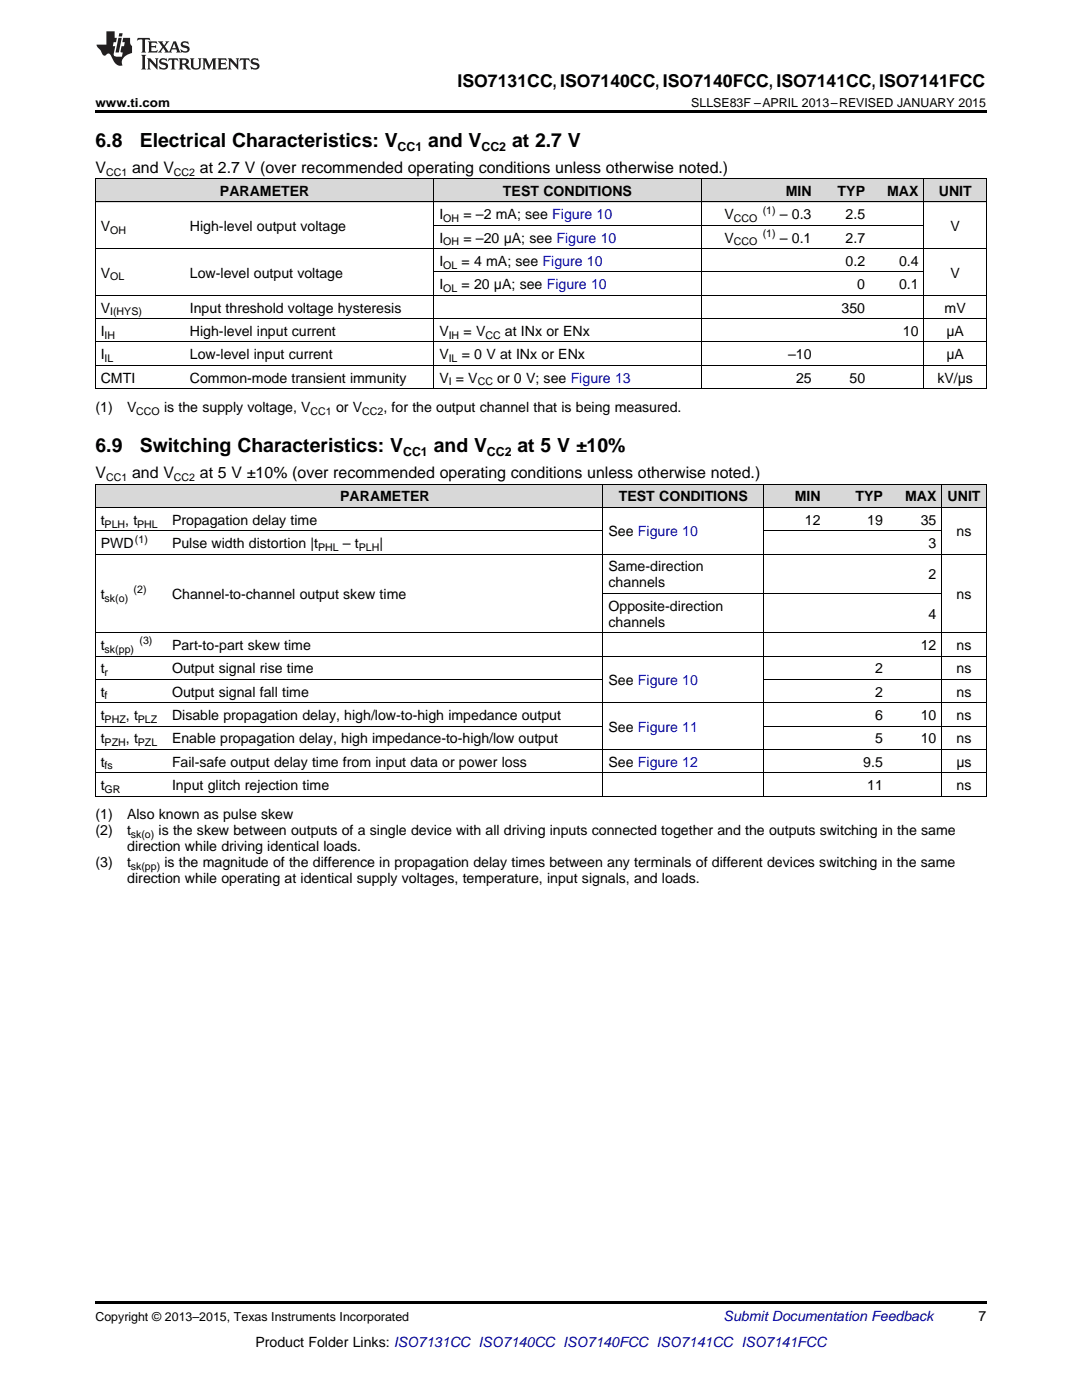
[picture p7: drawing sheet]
<svg xmlns="http://www.w3.org/2000/svg" width="216mm" height="279mm" viewBox="0 0 216 279" stroke-linecap="round" stroke-linejoin="round" font-family="sans-serif">
<defs><g id="words">
<g font-size="3.9">
<text x="19" y="29.3">6.8</text>
<text x="27.9" y="29.3">Electrical Characteristics: V</text>
<text x="85.4" y="29.3">and V</text>
<text x="102.2" y="29.3">at 2.7 V</text>
<text x="19" y="90.3">6.9</text>
<text x="27.9" y="90.3">Switching Characteristics: V</text>
<text x="86.5" y="90.3">and V</text>
<text x="103.3" y="90.3">at 5 V ±10%</text>
</g>
<text font-size="3.5" x="91.3" y="17.3">ISO7131CC, ISO7140CC, ISO7140FCC, ISO7141CC, ISO7141FCC</text>
<g font-size="3.2">
<text x="19" y="34.4">V</text>
<text x="26.4" y="34.4">and V</text>
<text x="39.9" y="34.4">at 2.7 V (over recommended operating conditions unless otherwise noted.)</text>
<text x="19" y="95.4">V</text>
<text x="26.4" y="95.4">and V</text>
<text x="39.9" y="95.4">at 5 V ±10% (over recommended operating conditions unless otherwise noted.)</text>
</g>
<g font-size="2.8">
<text x="43.9" y="39.1">PARAMETER</text>
<text x="100.4" y="39.1">TEST CONDITIONS</text>
<text x="156.8" y="39.1">MIN</text>
<text x="167.1" y="39.1">TYP</text>
<text x="177" y="39.1">MAX</text>
<text x="187.3" y="39.1">UNIT</text>
<text x="20.1" y="46.1">V</text>
<text x="37.9" y="46.1">High-level output voltage</text>
<text x="87.7" y="43.7">I</text>
<text x="92.5" y="43.7">= –2 mA; see Figure 10</text>
<text x="144.5" y="43.7">V</text>
<text x="155.6" y="43.7">– 0.3</text>
<text x="168.7" y="43.7">2.5</text>
<text x="189.7" y="46.1">V</text>
<text x="87.7" y="48.4">I</text>
<text x="87.7" y="53.1">I</text>
<text x="92.1" y="53.1">= 4 mA; see Figure 10</text>
<text x="92.5" y="48.4">= –20 μA; see Figure 10</text>
<text x="144.5" y="48.4">V</text>
<text x="155.6" y="48.4">– 0.1</text>
<text x="168.7" y="48.4">2.7</text>
<text x="168.7" y="53.1">0.2</text>
<text x="179.4" y="53.1">0.4</text>
<text x="20.1" y="55.4">V</text>
<text x="37.9" y="55.4">Low-level output voltage</text>
<text x="87.7" y="57.7">I</text>
<text x="92.1" y="57.7">= 20 μA; see Figure 10</text>
<text x="171.1" y="57.7">0</text>
<text x="179.4" y="57.7">0.1</text>
<text x="189.7" y="55.4">V</text>
<text x="20.1" y="62.4">V</text>
<text x="37.9" y="62.4">Input threshold voltage hysteresis</text>
<text x="167.9" y="62.4">350</text>
<text x="188.5" y="62.4">mV</text>
<text x="20.1" y="67">I</text>
<text x="20.1" y="71.7">I</text>
<text x="37.9" y="67">High-level input current</text>
<text x="37.9" y="71.7">Low-level input current</text>
<text x="87.7" y="67">V</text>
<text x="87.7" y="71.7">V</text>
<text x="92.1" y="71.7">= 0 V at INx or ENx</text>
<text x="92.5" y="67">= V</text>
<text x="100.8" y="67">at INx or ENx</text>
<text x="157.3" y="71.7">–10</text>
<text x="180.2" y="67">10</text>
<text x="188.8" y="67">μA</text>
<text x="188.8" y="71.7">μA</text>
<text x="20.1" y="76.3">CMTI</text>
<text x="37.9" y="76.3">Common-mode transient immunity</text>
<text x="87.7" y="76.3">V = V</text>
<text x="99.2" y="76.3">or 0 V; see Figure 13</text>
<text x="158.9" y="76.3">25</text>
<text x="169.5" y="76.3">50</text>
<text x="187" y="76.3">kV/μs</text>
<text x="19" y="82.2">(1)</text>
<text x="25.4" y="82.2">V</text>
<text x="32.7" y="82.2">is the supply voltage, V</text>
<text x="67.1" y="82.2">or V</text>
<text x="76.5" y="82.2">, for the output channel that is being measured.</text>
<text x="67.9" y="100.1">PARAMETER</text>
<text x="123.5" y="100.1">TEST CONDITIONS</text>
<text x="158.6" y="100.1">MIN</text>
<text x="170.7" y="100.1">TYP</text>
<text x="180.6" y="100.1">MAX</text>
<text x="189.1" y="100.1">UNIT</text>
<text x="20.1" y="104.7">t</text>
<text x="25" y="104.7">, t</text>
<text x="34.3" y="104.7">Propagation delay time</text>
<text x="121.4" y="107.1">See Figure 10</text>
<text x="160.6" y="104.7">12</text>
<text x="173" y="104.7">19</text>
<text x="183.7" y="104.7">35</text>
<text x="190.9" y="107.1">ns</text>
<text x="20.1" y="109.4">PWD</text>
<text x="34.3" y="109.4">Pulse width distortion |t</text>
<text x="68.4" y="109.4">– t</text>
<text x="75.7" y="109.4">|</text>
<text x="185.3" y="109.4">3</text>
<text x="20.1" y="119.6">t</text>
<text x="34.3" y="119.6">Channel-to-channel output skew time</text>
<text x="121.4" y="114.1">Same-direction</text>
<text x="121.4" y="117.2">channels</text>
<text x="185.3" y="115.6">2</text>
<text x="190.9" y="119.6">ns</text>
<text x="121.4" y="121.9">Opposite-direction</text>
<text x="121.4" y="125.1">channels</text>
<text x="185.3" y="123.5">4</text>
<text x="20.1" y="129.7">t</text>
<text x="34.3" y="129.7">Part-to-part skew time</text>
<text x="183.7" y="129.7">12</text>
<text x="190.9" y="129.7">ns</text>
<text x="20.1" y="134.4">t</text>
<text x="34.3" y="134.4">Output signal rise time</text>
<text x="121.4" y="136.7">See Figure 10</text>
<text x="174.6" y="134.4">2</text>
<text x="190.9" y="134.4">ns</text>
<text x="20.1" y="139">t</text>
<text x="20.1" y="143.7">t</text>
<text x="25.1" y="143.7">, t</text>
<text x="34.3" y="139">Output signal fall time</text>
<text x="34.3" y="143.7">Disable propagation delay, high/low-to-high impedance output</text>
<text x="174.6" y="139">2</text>
<text x="174.6" y="143.7">6</text>
<text x="183.7" y="143.7">10</text>
<text x="190.9" y="139">ns</text>
<text x="190.9" y="143.7">ns</text>
<text x="20.1" y="148.3">t</text>
<text x="25.1" y="148.3">, t</text>
<text x="34.3" y="148.3">Enable propagation delay, high impedance-to-high/low output</text>
<text x="121.4" y="146">See Figure 11</text>
<text x="174.6" y="148.3">5</text>
<text x="183.7" y="148.3">10</text>
<text x="190.9" y="148.3">ns</text>
<text x="20.1" y="153">t</text>
<text x="34.3" y="153">Fail-safe output delay time from input data or power loss</text>
<text x="121.4" y="153">See Figure 12</text>
<text x="172.3" y="153">9.5</text>
<text x="190.9" y="153">μs</text>
<text x="20.1" y="157.7">t</text>
<text x="34.3" y="157.7">Input glitch rejection time</text>
<text x="173" y="157.7">11</text>
<text x="190.9" y="157.7">ns</text>
<text x="19" y="163.5">(1)</text>
<text x="19" y="166.7">(2)</text>
<text x="25.4" y="163.5">Also known as pulse skew</text>
<text x="25.4" y="166.7">t</text>
<text x="31.6" y="166.7">is the skew between outputs of a single device with all driving inputs connected together and the outputs switching in the same</text>
<text x="19" y="173">(3)</text>
<text x="25.4" y="173">t</text>
<text x="25.4" y="169.9">direction while driving identical loads.</text>
<text x="32.8" y="173">is the magnitude of the difference in propagation delay times between any terminals of different devices switching in the same</text>
<text x="25.4" y="176.2">direction while operating at identical supply voltages, temperature, input signals, and loads.</text>
<text x="195.3" y="263.6">7</text>
<text x="51" y="268.9">Product Folder Links: ISO7131CC ISO7140CC ISO7140FCC ISO7141CC ISO7141FCC</text>
</g>
<text font-size="2.8" fill="#0000c8" x="144.4" y="263.6">Submit Documentation Feedback</text>
<g font-size="2.5">
<text x="19" y="21.4">www.ti.com</text>
<text x="137.9" y="21.4">SLLSE83F –APRIL 2013–REVISED JANUARY 2015</text>
<text x="79.3" y="30.1">CC1</text>
<text x="96.1" y="30.1">CC2</text>
<text x="80.4" y="91.1">CC1</text>
<text x="97.2" y="91.1">CC2</text>
<text x="19" y="263.6">Copyright © 2013–2015, Texas Instruments Incorporated</text>
</g>
<g font-size="2.1">
<text x="21.2" y="35.1">CC1</text>
<text x="34.7" y="35.1">CC2</text>
<text x="22" y="46.6">OH</text>
<text x="88.4" y="44.3">OH</text>
<text x="146.4" y="44.3">CCO</text>
<text x="152.2" y="42.6">(1)</text>
<text x="152.2" y="47.3">(1)</text>
<text x="88.4" y="49">OH</text>
<text x="88.4" y="53.6">OL</text>
<text x="146.4" y="49">CCO</text>
<text x="22" y="56">OL</text>
<text x="88.4" y="58.3">OL</text>
<text x="22" y="62.9">I(HYS)</text>
<text x="20.9" y="67.6">IH</text>
<text x="89.5" y="67.6">IH</text>
<text x="96.9" y="67.6">CC</text>
<text x="20.9" y="72.2">IL</text>
<text x="89.5" y="72.2">IL</text>
<text x="89.5" y="76.9">I</text>
<text x="95.3" y="76.9">CC</text>
<text x="27.2" y="82.8">CCO</text>
<text x="62" y="82.8">CC1</text>
<text x="72.3" y="82.8">CC2</text>
<text x="21.2" y="96.1">CC1</text>
<text x="34.7" y="96.1">CC2</text>
<text x="20.9" y="105.3">PLH</text>
<text x="27.4" y="105.3">PHL</text>
<text x="26.9" y="108.3">(1)</text>
<text x="63.5" y="110">PHL</text>
<text x="71.6" y="110">PLH</text>
<text x="26.7" y="118.4">(2)</text>
<text x="20.9" y="120.1">sk(o)</text>
<text x="20.9" y="130.3">sk(pp)</text>
<text x="27.8" y="128.6">(3)</text>
<text x="20.9" y="134.9">r</text>
<text x="20.9" y="139.6">f</text>
<text x="20.9" y="144.3">PHZ</text>
<text x="20.9" y="148.9">PZH</text>
<text x="27.5" y="144.3">PLZ</text>
<text x="27.5" y="148.9">PZL</text>
<text x="20.9" y="153.6">fs</text>
<text x="20.9" y="158.2">GR</text>
<text x="26.1" y="167.3">sk(o)</text>
<text x="26.1" y="173.6">sk(pp)</text>
</g>
</g></defs>
<g fill="#d8d8d8">
<path d="M19 96.7h14.3v4.7h-14.3z"/>
<path d="M33.3 96.7h65.8v4.7h-65.8z"/>
<path d="M99.1 96.7h21.3v4.7h-21.3z"/>
<path d="M120.4 96.7h32v4.7h-32z"/>
<path d="M152.4 96.7h12.4v4.7h-12.4z"/>
<path d="M164.8 96.7h12.5v4.7h-12.5z"/>
<path d="M177.3 96.7h10.7v4.7h-10.7z"/>
<path d="M188 96.7h8.8v4.7h-8.8z"/>
<path d="M19 35.7h17.8v4.7h-17.8z"/>
<path d="M36.8 35.7h49.8v4.7h-49.8z"/>
<path d="M86.6 35.7h1.8v4.7h-1.8z"/>
<path d="M88.4 35.7h51.5v4.7h-51.5z"/>
<path d="M139.9 35.7h23.2v4.7h-23.2z"/>
<path d="M163.1 35.7h10.6v4.7h-10.6z"/>
<path d="M173.7 35.7h10.7v4.7h-10.7z"/>
<path d="M184.4 35.7h12.4v4.7h-12.4z"/>
</g>
<g fill="#000">
<path d="M19 22h177.8v.5h-177.8zM19 77.6h.2zM86.5 77.6h.1zM88.3 77.6h.1zM139.8 77.6h.1zM184.3 77.6h.1zM196.7 77.6h.1zM19 158.9h.2zM99 158.9h.1zM120.3 158.9h.1zM152.3 158.9h.1zM187.9 158.9h.1z"/>
<path d="M196.7 158.9h.1zM19 259.7h177.8v.5h-177.8z"/>
</g>
<g fill="none" stroke="#000" stroke-width=".2">
<path d="M19 35.6l177.8 .1v41.9M19.1 35.7v41.9M86.6 35.7v41.9M139.9 35.7v41.9M184.3 35.7v41.9M19 58.9h177.8M19 49.6h177.8M19 40.3h177.8M86.6 54.3h97.8M86.6 45h97.8M19 77.6h177.8M19 72.9h177.8"/>
<path d="M19 68.2h177.8M19 63.6h177.8M19 96.6h177.8M19.1 96.7v62.2M120.3 96.7v62.2M152.3 96.7v62.2M187.9 96.7v62.2M196.8 96.7v62.2M19 110.6h177.8M19 106h101.4M19 101.3h177.8M120.4 118.4h67.5"/>
<path d="M152.4 106h35.5M19 135.6h101.4M19 130.9h177.8M19 126.3h177.8M152.4 135.6h44.4M19 158.9h177.8M19 154.2h177.8M19 149.6h177.8M19 144.9h101.4M19 140.2h177.8M152.4 144.9h44.4"/>
</g>
<g fill="#231f20">
<path d="M27.5 7.6l-.1 .5 .4-.2h.6v.1v2.1l-.2 .4h1l-.3-.4v-2.1l.1-.1h.5l.5 .2-.2-.5zM29.5 8.3l.2 .3v1.5l-.2 .4h1.8l.2-.6a1.04 1.04 0 0 1-1.3 .2v-.7h.6l.3 .2v-.6l-.3 .2h-.6v-.6l.8-.1 .4 .3-.2-.5zM31.5 8.3l.9 1.1-.9 1.1h.8l-.2-.2 .5-.7 .4 .7-.2 .2h1.5l-.1-.2 .1-.4h.9l.1 .4-.2 .2h1l-.3-.3-.7-1.9h-.5l-.9 2-.8-1 .9-1h-.8l.1 .3-.3 .5-.4-.6 .2-.2zM34.7 8.6l.4 1h-.7zM36.3 8.4a.63 .63 0 0 0-.2 .7 .63 .63 0 0 0 .6 .4l.6 .2 .1 .2a.75 .75 0 0 1-.7 .4 .75 .75 0 0 1-.6-.5l.1 .7 .1-.1a1.11 1.11 0 0 0 1.5-.6 1.13 1.13 0 0 0-1.2-.8l-.1-.4a1.04 1.04 0 0 1 1.2 .2l-.2-.5-.1 .1-.5-.2zM28.2 10.9l.2 .4v2.2l-.2 .4h1l-.3-.4v-2.2l.3-.4zM29.3 11.6l.3 .4v1.5l-.3 .4h.8l-.2-.4v-1.3l1.5 1.7v-1.9l.2-.4h-.7l.2 .4v.9l-1.1-1.3zM32 11.8a.62 .62 0 0 0-.2 .7 .62 .62 0 0 0 .6 .4l.6 .1 .1 .3a.76 .76 0 0 1-.7 .3 .76 .76 0 0 1-.6-.4l.1 .7 .1-.1a1.11 1.11 0 0 0 1.5-.6 1.13 1.13 0 0 0-1.2-.8l-.1-.4a1.04 1.04 0 0 1 1.2 .2l-.2-.6-.1 .1-.5-.1zM33.7 11.6l-.2 .6a.61 .61 0 0 1 .8-.3v1.6l-.2 .4h.9l-.2-.4v-1.6a.63 .63 0 0 1 .8 .3l-.2-.6zM35.6 11.6l.3 .4v1.5l-.3 .4h1l-.2-.2v-.8l.5 .2a.76 .76 0 0 0 1.2 .7l-1-1a.58 .58 0 0 0 .6-.5 .58 .58 0 0 0-.5-.6zM36.4 11.9h.1a.45 .45 0 0 1 .5 .1 .45 .45 0 0 1 .1 .5l-.7 .2zM37.9 11.6l.2 .2a2.17 2.17 0 0 0 .3 1.9 .99 .99 0 0 0 1.6-.6v-1.1l.2-.4h-.7l.2 .2a1.92 1.92 0 0 1-.2 1.8 .6 .6 0 0 1-.9-.5v-1.1l.2-.4zM40.4 11.6l.2 .4v1.5l-.2 .4h.7l-.2-.4v-1.4l.8 1.8 .8-1.8v1.4l-.2 .4h.9l-.2-.4v-1.5l.2-.4h-.8l-.6 1.5-.6-1.5zM43.4 11.6l.2 .4v1.5l-.2 .4h1.8l.2-.6a1.04 1.04 0 0 1-1.3 .1v-.6h.5l.4 .2v-.6l-.4 .2h-.5v-.7h.8l.3 .3-.1-.6zM45.5 11.6l.2 .4v1.5l-.2 .4h.7l-.2-.4v-1.3l1.5 1.7v-1.9l.2-.4h-.7l.2 .4v.9l-1.1-1.3zM47.9 11.6l-.1 .6a.61 .61 0 0 1 .8-.3v1.6l-.3 .4h1l-.3-.4 .1-1.6a.63 .63 0 0 1 .7 .3l-.1-.6zM50.2 11.8a.62 .62 0 0 0-.2 .7 .62 .62 0 0 0 .6 .4l.6 .1 .2 .3a.76 .76 0 0 1-.8 .3 .76 .76 0 0 1-.6-.4l.1 .7 .2-.1a1.11 1.11 0 0 0 1.5-.6 1.13 1.13 0 0 0-1.3-.8l-.1-.4a1.04 1.04 0 0 1 1.2 .2l-.1-.6-.2 .1-.5-.1z"/>
<path d="M21.2 6.3v2.6h-1.9l.1 .4 .7 .9a.91 .91 0 0 0 1 .8 .56 .56 0 0 1 .5-.3 .56 .56 0 0 1 .5 .3l.4 .8a1.53 1.53 0 0 0 1.9 1.2 1.54 1.54 0 0 1 1-2.1l.9-.3v-1.4a1.52 1.52 0 0 1-.3-1.6h-1.4l-.2 .8h.5l-.2 .8h-.4l-.2 1v.2l.4 .1-.2 .8a1.93 1.93 0 0 1-1.6-.3l.3-1.8h-.5l.2-.8h.4l.2-.8h-.4v-1.3zM23.6 7.6l-.6 2.9h.7l.6-2.9zM23.8 6.6l-.1 .7h.6l.2-.7z"/>
</g>
<use href="#words"/>
</svg>
